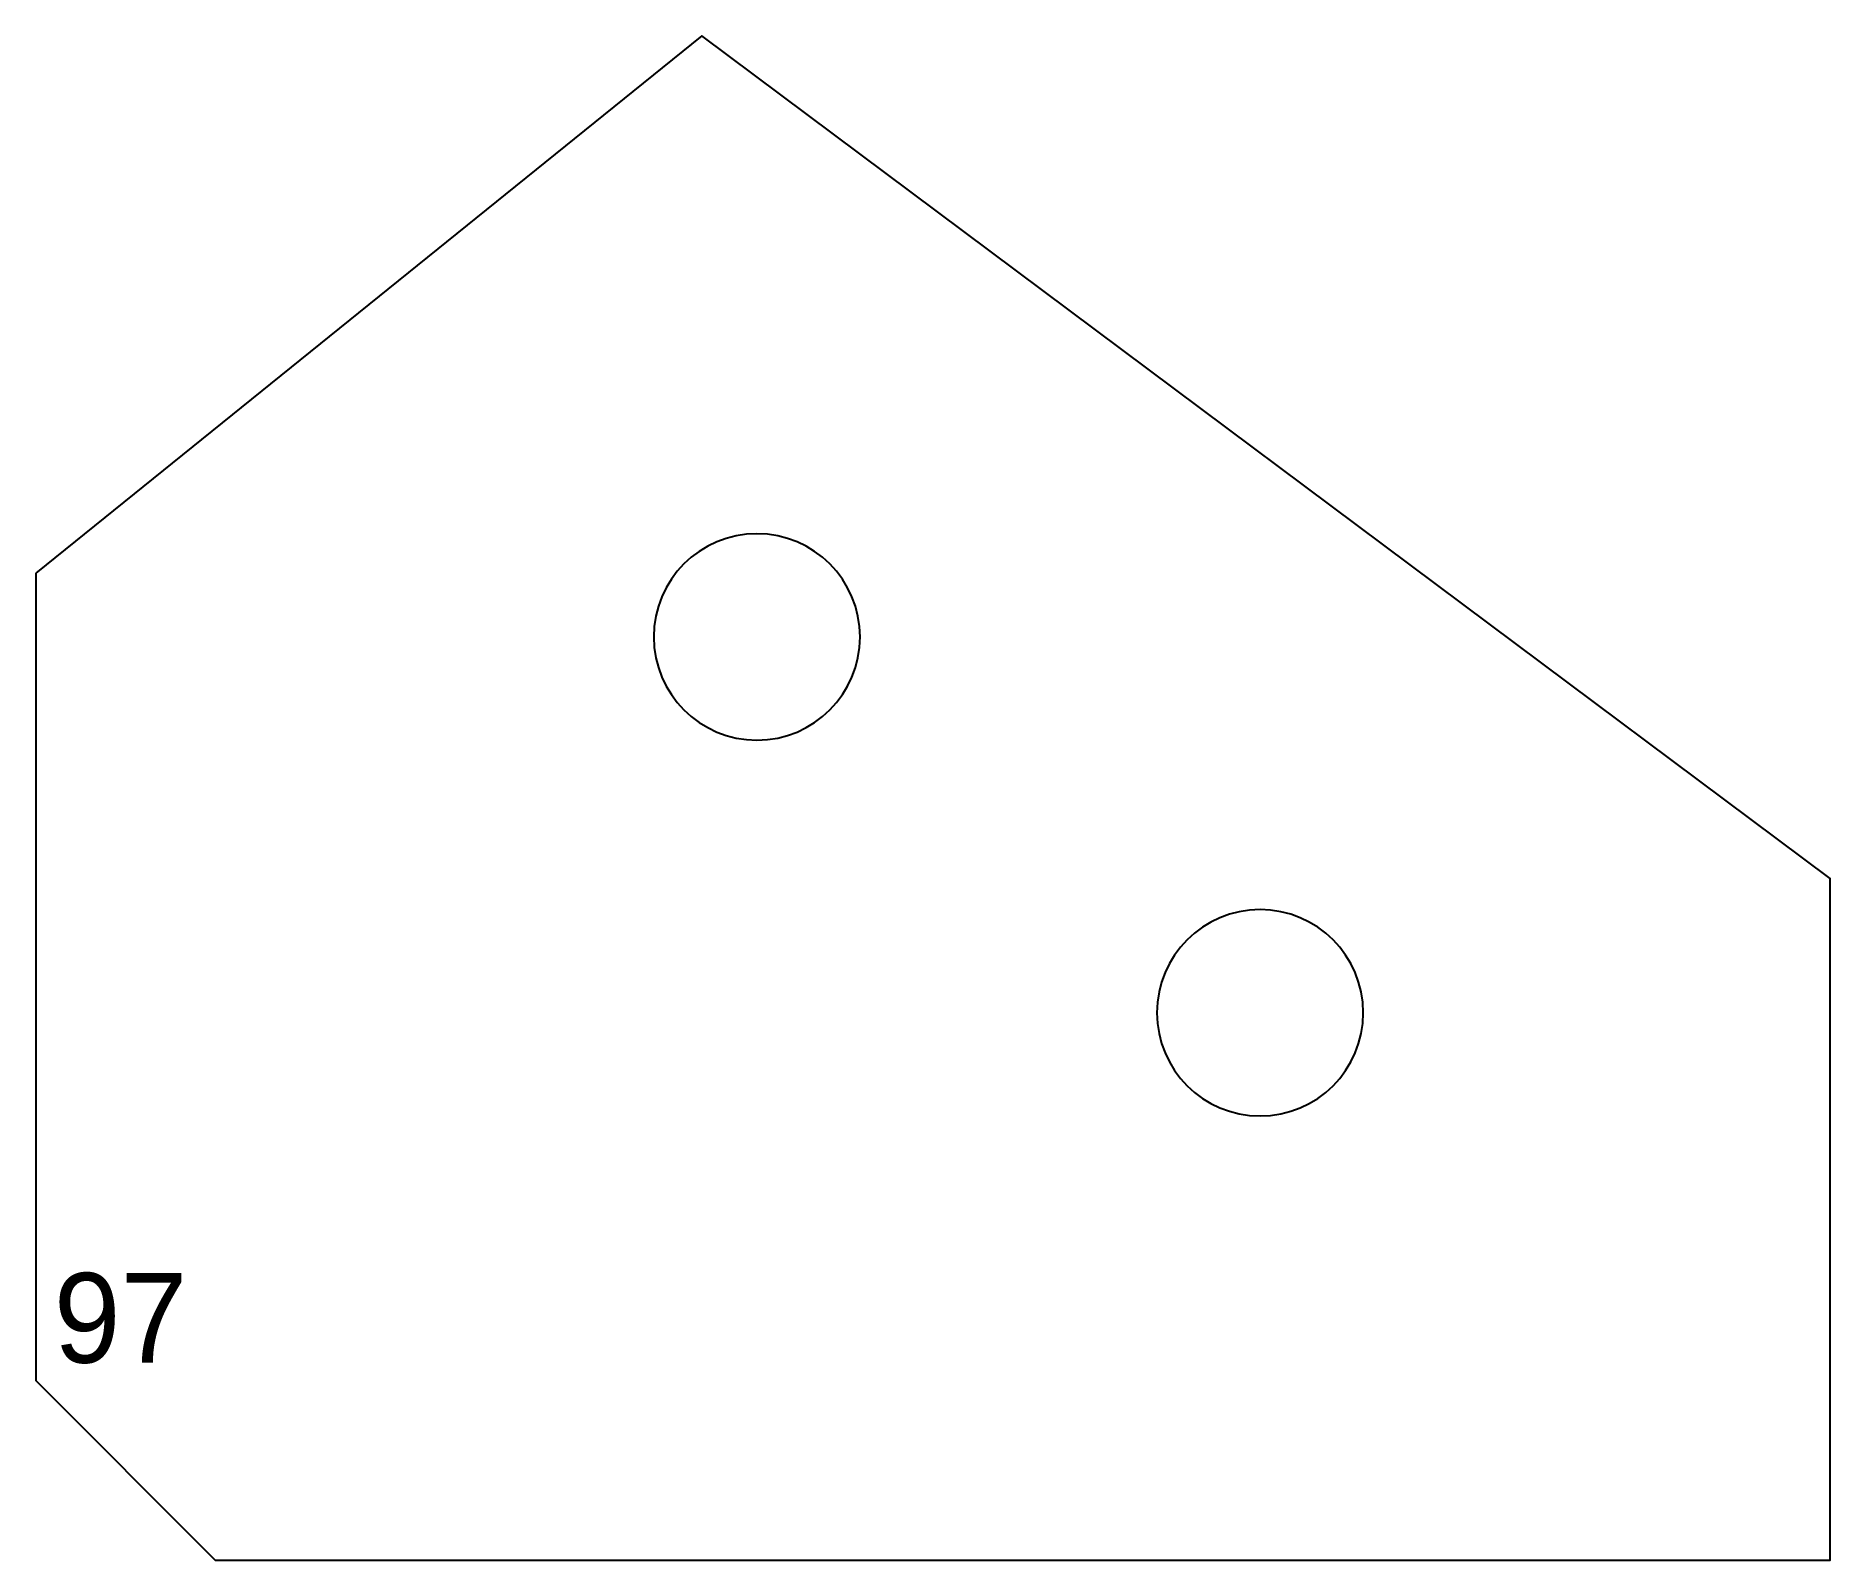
# Model space of a CAD drawing. Header units: millimetres. Extents: x 0 to 200, y 0 to 170.
import ezdxf

# ---------------------------------------------------------------- set-up
doc = ezdxf.new("R2010")
doc.units = ezdxf.units.MM
doc.header["$MEASUREMENT"] = 0
for name, color, linetype in [('ВнешнийКонтур', 7, 'Continuous'), ('Нумерация', 7, 'Continuous'), ('Отверстие', 7, 'Continuous')]:
    doc.layers.add(name, color=color, linetype=linetype)

msp = doc.modelspace()

# ---------------------------------------------------------------- linework, layer by layer
at = {"layer": 'ВнешнийКонтур', "color": 0, "linetype": 'Continuous'}
msp.add_lwpolyline([(0, 110), (0, 20), (20, 0), (200, 0), (200, 75.95), (74.23, 169.88)], close=True, dxfattribs=at)
at = {"layer": 'Отверстие', "color": 0, "linetype": 'Continuous'}
for points in [[(91.87, 102.89, 1), (68.87, 102.89, 1), (91.87, 102.89)], [(147.96, 61, 1), (124.96, 61, 1), (147.96, 61)]]:
    msp.add_lwpolyline(points, format="xyb", dxfattribs=at)

# ---------------------------------------------------------------- texts
at = {"layer": 'Нумерация', "color": 0, "linetype": 'Continuous'}
msp.add_text('97', height=10, dxfattribs=at).set_placement((2, 22))

doc.saveas('drawing.dxf')
